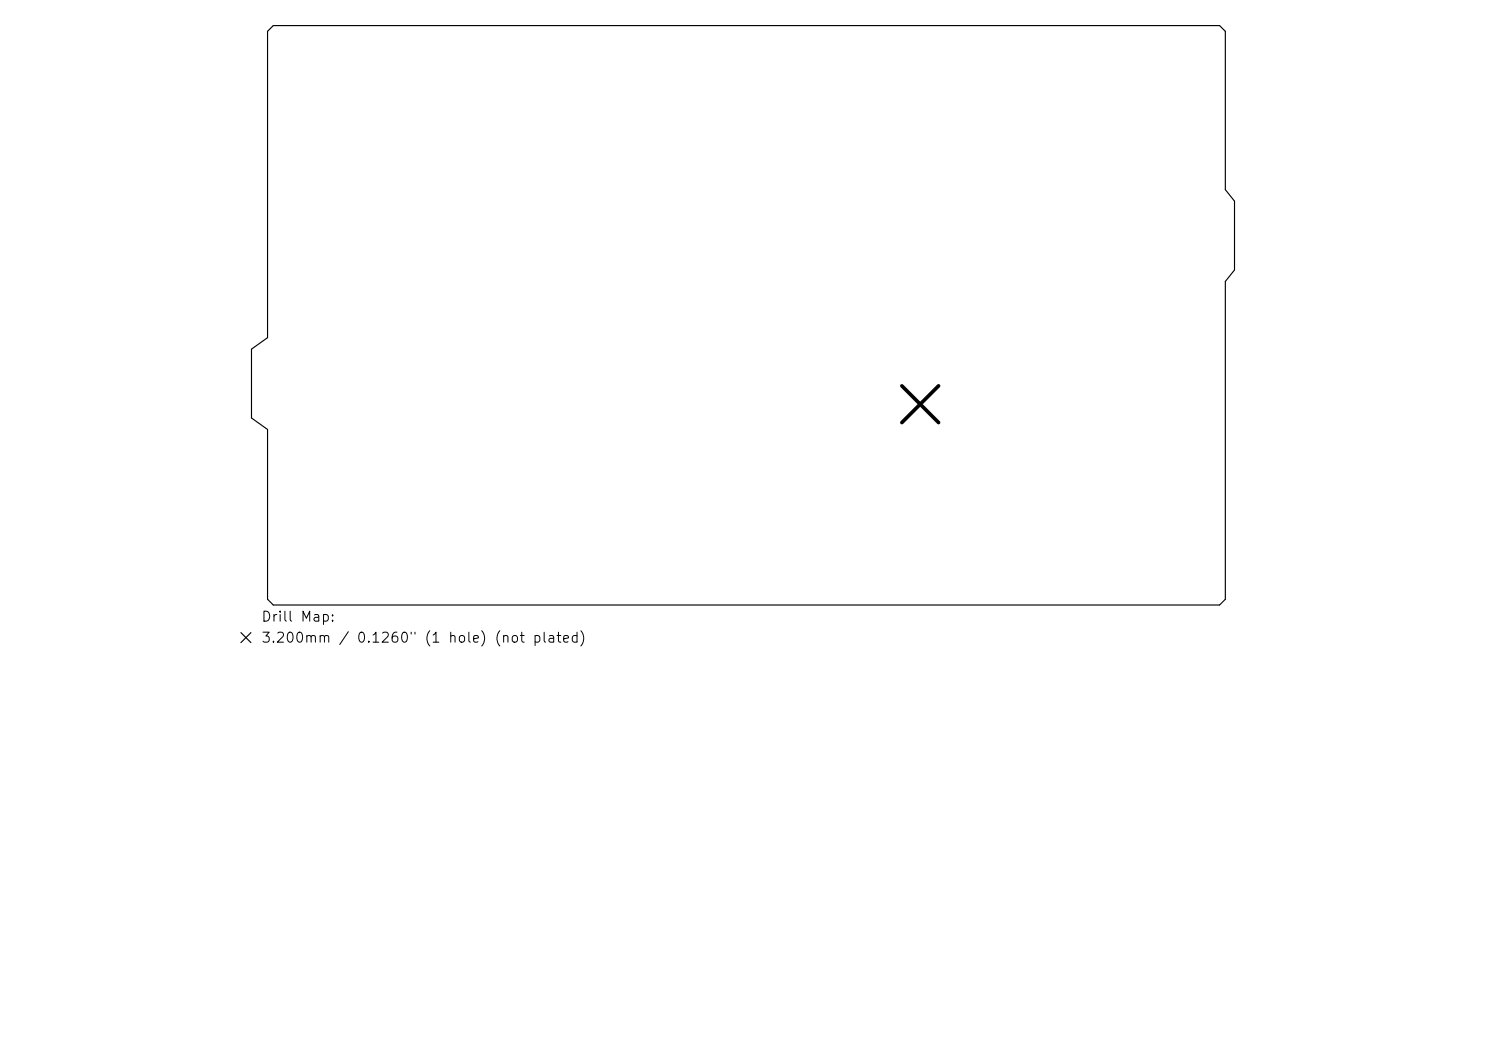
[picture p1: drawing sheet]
<svg xmlns="http://www.w3.org/2000/svg" width="297mm" height="210mm" viewBox="0 0 297 210" stroke-linecap="round" stroke-linejoin="round" font-family="sans-serif">
<defs><g id="words">
<g font-size="2">
<text x="52.1" y="124.7">Drill Map:</text>
<text x="52.1" y="128.9">3.200mm / 0.1260&quot; (1 hole) (not plated)</text>
</g>
</g></defs>
<path d="M54.6 5.1h189.2l1.1 1.2v31.6l1.8 2.3v13.7l-1.8 2.3v63.5l-1.1 1.2h-189.2l-1.1-1.2v-33.9l-3.2-2.3v-13.7l3.2-2.3v-61.2zM48.1 126.4l2 2M50.1 126.4l-2 2" fill="none" stroke="#000" stroke-width=".23"/>
<path d="M180.3 77.1l7.3 7.3M187.6 77.1l-7.3 7.3" fill="none" stroke="#000" stroke-width=".73"/>
<use href="#words"/>
</svg>
